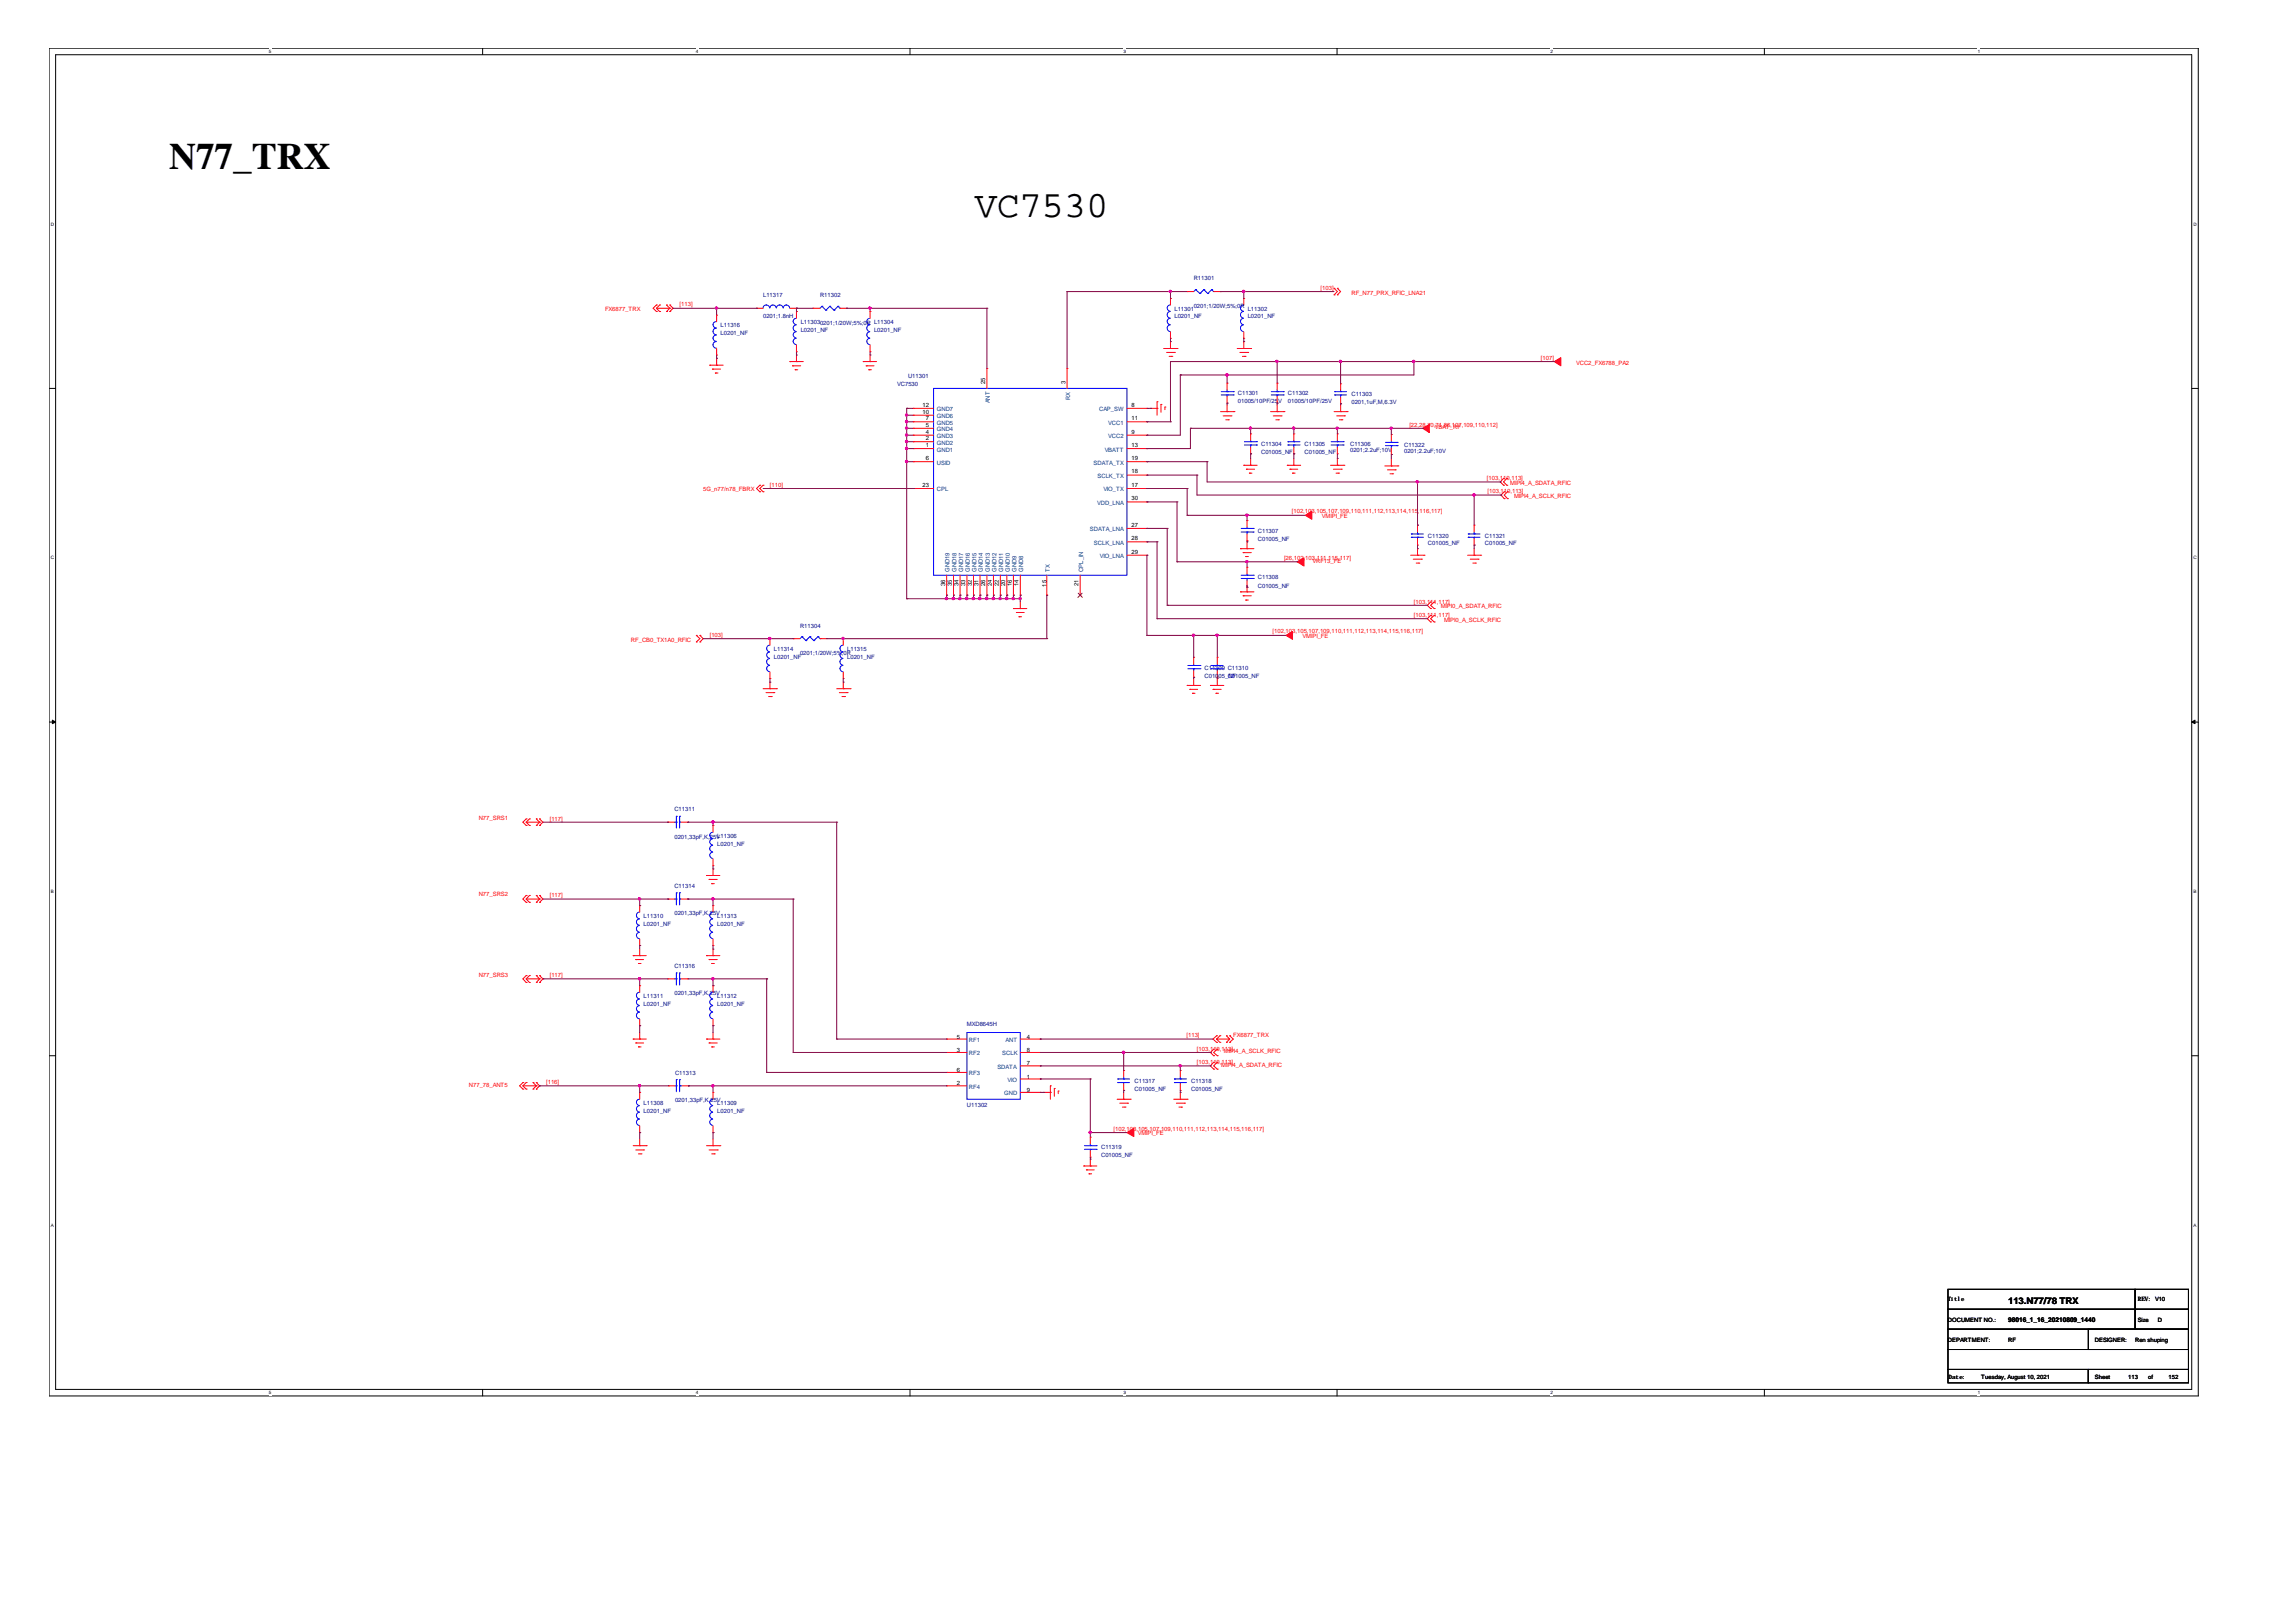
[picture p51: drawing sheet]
<svg xmlns="http://www.w3.org/2000/svg" width="297mm" height="210mm" viewBox="0 0 297 210" stroke-linecap="round" stroke-linejoin="round" font-family="sans-serif">
<defs><g id="words">
<g font-size="4.8">
<text x="21.9" y="21.9">N77_TRX</text>
<text x="126.1" y="28.1">VC7530</text>
</g>
<text font-size="1.2" x="259.8" y="168.8">113.N77/78 TRX</text>
<g font-size=".8" fill="#f00">
<text x="78.3" y="40.3">FX6877_TRX</text>
<text x="87.9" y="39.6">[113]</text>
<text x="170.9" y="37.5">[103]</text>
<text x="174.8" y="38.1">RF_N77_PRX_RFIC_LNA21</text>
<text x="199.3" y="46.6">[107]</text>
<text x="203.9" y="47.2">VCC2_FX6788_PA2</text>
<text x="182.3" y="55.2">[22,28,70,71,86,107,109,110,112]</text>
<text x="185.6" y="55.6">VBAT_RF</text>
<text x="91" y="63.6">5G_n77/n78_FBRX</text>
<text x="99.6" y="63">[110]</text>
<text x="192.4" y="62.1">[103,110,113]</text>
<text x="192.4" y="63.9">[103,110,113]</text>
<text x="195.4" y="62.7">MIPI4_A_SDATA_RFIC</text>
<text x="195.9" y="64.4">MIPI4_A_SCLK_RFIC</text>
<text x="167.1" y="66.4">[102,103,105,107,109,110,111,112,113,114,115,116,117]</text>
<text x="171" y="67">VMIPI_FE</text>
<text x="166.1" y="72.5">[26,102,103,111,115,117]</text>
<text x="169.8" y="72.8">VRF13_FE</text>
<text x="81.6" y="83">RF_CB0_TX1A0_RFIC</text>
<text x="91.8" y="82.4">[103]</text>
<text x="164.6" y="82">[102,103,105,107,109,110,111,112,113,114,115,116,117]</text>
<text x="168.5" y="82.6">VMIPI_FE</text>
<text x="182.9" y="78.1">[103,111,117]</text>
<text x="182.9" y="79.8">[103,111,117]</text>
<text x="186.4" y="78.7">MIPI0_A_SDATA_RFIC</text>
<text x="186.8" y="80.4">MIPI0_A_SCLK_RFIC</text>
<text x="61.9" y="106.1">N77_SRS1</text>
<text x="71.1" y="106.2">[117]</text>
<text x="61.9" y="116">N77_SRS2</text>
<text x="71.1" y="116.1">[117]</text>
<text x="61.9" y="126.4">N77_SRS3</text>
<text x="71.1" y="126.5">[117]</text>
<text x="153.5" y="134.3">[113]</text>
<text x="154.9" y="135.9">[103,110,113]</text>
<text x="154.9" y="137.7">[103,110,113]</text>
<text x="158.3" y="136.3">MIPI4_A_SCLK_RFIC</text>
<text x="159.6" y="134.2">FX6877_TRX</text>
<text x="60.7" y="140.7">N77_78_ANT5</text>
<text x="70.7" y="140.3">[116]</text>
<text x="158" y="138">MIPI4_A_SDATA_RFIC</text>
<text x="144.1" y="146.3">[102,103,105,107,109,110,111,112,113,114,115,116,117]</text>
<text x="147.2" y="146.8">VMIPI_FE</text>
</g>
<g font-size=".8" fill="#000080">
<text x="98.7" y="38.5">L11317</text>
<text x="98.7" y="41.1">0201;1.8nH</text>
<text x="103.6" y="41.9">L113030201;1/20W;5%;0R L11304</text>
<text x="106.1" y="38.5">R11302</text>
<text x="151.9" y="40.2">L11301</text>
<text x="151.9" y="41.2">L0201_NF</text>
<text x="154.4" y="36.3">R11301</text>
<text x="154.4" y="39.8">0201;1/20W;5%;0R</text>
<text x="161.4" y="40.2">L11302</text>
<text x="161.4" y="41.2">L0201_NF</text>
<text x="93.2" y="42.3">L11316</text>
<text x="93.2" y="43.4">L0201_NF</text>
<text x="103.6" y="42.9">L0201_NF</text>
<text x="113.1" y="42.9">L0201_NF</text>
<text x="116.1" y="50">VC7530</text>
<text x="117.5" y="48.9">U11301</text>
<text x="160.1" y="51.2">C11301</text>
<text x="160.1" y="52.2">01005/10PF/25V</text>
<text x="166.6" y="51.2">C11302</text>
<text x="166.6" y="52.2">01005/10PF/25V</text>
<text x="174.8" y="51.2">C11303</text>
<text x="174.8" y="52.3">0201,1uF,M,6.3V</text>
<text x="163.2" y="57.7">C11304</text>
<text x="163.2" y="58.8">C01005_NF</text>
<text x="168.8" y="57.7">C11305</text>
<text x="168.8" y="58.8">C01005_NF</text>
<text x="174.7" y="57.7">C11306</text>
<text x="174.7" y="58.5">0201;2.2uF;10V</text>
<text x="181.7" y="57.8">C11322</text>
<text x="181.7" y="58.6">0201;2.2uF;10V</text>
<text x="162.7" y="68.9">C11307</text>
<text x="162.7" y="70">C01005_NF</text>
<text x="184.7" y="69.6">C11320</text>
<text x="184.7" y="70.6">C01005_NF</text>
<text x="192.1" y="69.6">C11321</text>
<text x="192.1" y="70.6">C01005_NF</text>
<text x="162.7" y="75">C11308</text>
<text x="162.7" y="76">C01005_NF</text>
<text x="103.5" y="81.2">R11304</text>
<text x="100.1" y="84.2">L11314</text>
<text x="100.1" y="85.3">L0201_NF</text>
<text x="103.5" y="84.8">0201;1/20W;5%;0R</text>
<text x="109.6" y="84.2">L11315</text>
<text x="109.6" y="85.3">L0201_NF</text>
<text x="155.8" y="86.7">C11309 C11310</text>
<text x="155.8" y="87.7">C01005_NF</text>
<text x="158.8" y="87.7">C01005_NF</text>
<text x="87.2" y="105">C11311</text>
<text x="87.2" y="108.5">0201,33pF,K,25V</text>
<text x="92.8" y="108.4">L11306</text>
<text x="92.8" y="109.4">L0201_NF</text>
<text x="83.3" y="118.8">L11310</text>
<text x="83.3" y="119.8">L0201_NF</text>
<text x="87.2" y="114.9">C11314</text>
<text x="87.2" y="118.4">0201,33pF,K,25V</text>
<text x="92.8" y="118.8">L11313</text>
<text x="92.8" y="119.8">L0201_NF</text>
<text x="87.2" y="125.2">C11316</text>
<text x="83.3" y="129.1">L11311</text>
<text x="83.3" y="130.2">L0201_NF</text>
<text x="87.2" y="128.8">0201,33pF,K,25V</text>
<text x="92.8" y="129.1">L11312</text>
<text x="92.8" y="130.2">L0201_NF</text>
<text x="125.1" y="132.8">MXD8645H</text>
<text x="83.3" y="143">L11308</text>
<text x="83.3" y="144">L0201_NF</text>
<text x="87.3" y="139.1">C11313</text>
<text x="87.3" y="142.6">0201,33pF,K,25V</text>
<text x="92.8" y="143">L11309</text>
<text x="92.8" y="144">L0201_NF</text>
<text x="125.1" y="143.2">U11302</text>
<text x="146.8" y="140.1">C11317</text>
<text x="146.8" y="141.2">C01005_NF</text>
<text x="154.1" y="140.1">C11318</text>
<text x="154.1" y="141.2">C01005_NF</text>
<text x="142.5" y="148.7">C11319</text>
<text x="142.5" y="149.8">C01005_NF</text>
</g>
<g font-size=".8">
<text x="119.3" y="53.5">10</text>
<text x="119.3" y="52.6">12</text>
<text x="127.5" y="49.7" transform="rotate(-90 127.5 49.7)">25</text>
<text x="137.8" y="49.7" transform="rotate(-90 137.8 49.7)">3</text>
<text x="146.4" y="52.6">8</text>
<text x="119.8" y="57.8">1</text>
<text x="119.8" y="57">2</text>
<text x="119.8" y="56.1">4</text>
<text x="119.8" y="55.2">5</text>
<text x="119.8" y="59.5">6</text>
<text x="119.8" y="54.4">7</text>
<text x="146.4" y="56.1">9</text>
<text x="146.4" y="54.4">11</text>
<text x="146.4" y="57.8">13</text>
<text x="146.4" y="59.5">19</text>
<text x="119.3" y="63">23</text>
<text x="146.4" y="64.7">30</text>
<text x="146.4" y="61.3">18</text>
<text x="146.4" y="63">17</text>
<text x="146.4" y="68.2">27</text>
<text x="146.4" y="69.9">28</text>
<text x="146.4" y="71.6">29</text>
<text x="122.3" y="75.9" transform="rotate(-90 122.3 75.9)">36</text>
<text x="123.1" y="75.9" transform="rotate(-90 123.1 75.9)">35</text>
<text x="124" y="75.9" transform="rotate(-90 124 75.9)">34</text>
<text x="124.9" y="75.9" transform="rotate(-90 124.9 75.9)">33</text>
<text x="125.7" y="75.9" transform="rotate(-90 125.7 75.9)">32</text>
<text x="126.6" y="75.9" transform="rotate(-90 126.6 75.9)">31</text>
<text x="127.5" y="75.9" transform="rotate(-90 127.5 75.9)">26</text>
<text x="128.3" y="75.9" transform="rotate(-90 128.3 75.9)">24</text>
<text x="129.2" y="75.9" transform="rotate(-90 129.2 75.9)">22</text>
<text x="130" y="75.9" transform="rotate(-90 130 75.9)">20</text>
<text x="130.9" y="75.9" transform="rotate(-90 130.9 75.9)">16</text>
<text x="131.8" y="75.9" transform="rotate(-90 131.8 75.9)">14</text>
<text x="135.4" y="75.9" transform="rotate(-90 135.4 75.9)">15</text>
<text x="139.5" y="75.9" transform="rotate(-90 139.5 75.9)">21</text>
<text x="123.8" y="136.1">3</text>
<text x="123.8" y="134.4">5</text>
<text x="132.8" y="134.4">4</text>
<text x="132.8" y="137.9">7</text>
<text x="132.8" y="136.1">8</text>
<text x="123.8" y="138.7">6</text>
<text x="123.8" y="140.4">2</text>
<text x="132.8" y="139.6">1</text>
<text x="132.8" y="141.3">9</text>
<text x="252" y="168.4">Title</text>
<text x="252" y="171">DOCUMENT NO.:</text>
<text x="252" y="173.6">DEPARTMENT:</text>
<text x="259.8" y="173.6">RF</text>
<text x="259.8" y="171.1">98016_1_16_20210809_1440</text>
<text x="271" y="173.6">DESIGNER:</text>
<text x="276.2" y="173.6">Ren shuping</text>
<text x="276.6" y="171">Size</text>
<text x="276.6" y="168.4">REV: V10</text>
<text x="279.1" y="171">D</text>
<text x="252.1" y="178.4">Date:</text>
<text x="256.3" y="178.4">Tuesday, August 10, 2021</text>
<text x="271" y="178.4">Sheet</text>
<text x="275.3" y="178.4">113</text>
<text x="277.9" y="178.4">of</text>
<text x="280.5" y="178.4">152</text>
</g>
<g font-size=".8" fill="#004080">
<text x="121.2" y="53.2">GND7</text>
<text x="128.1" y="52.2" transform="rotate(-90 128.1 52.2)">ANT</text>
<text x="138.4" y="51.7" transform="rotate(-90 138.4 51.7)">RX</text>
<text x="142.2" y="53.2">CAP_SW</text>
<text x="121.2" y="58.4">GND1</text>
<text x="121.2" y="57.5">GND2</text>
<text x="121.2" y="56.7">GND3</text>
<text x="121.2" y="55.8">GND4</text>
<text x="121.2" y="55">GND5</text>
<text x="121.2" y="54.1">GND6</text>
<text x="142.9" y="58.4">VBATT</text>
<text x="143.4" y="56.7">VCC2</text>
<text x="143.4" y="55">VCC1</text>
<text x="121.2" y="60.1">USID</text>
<text x="121.2" y="63.6">CPL</text>
<text x="141.5" y="60.1">SDATA_TX</text>
<text x="141.9" y="65.3">VDD_LNA</text>
<text x="142" y="61.9">SCLK_TX</text>
<text x="142.7" y="63.6">VIO_TX</text>
<text x="141" y="68.8">SDATA_LNA</text>
<text x="141.5" y="70.5">SCLK_LNA</text>
<text x="122.9" y="74" transform="rotate(-90 122.9 74)">GND19</text>
<text x="123.7" y="74" transform="rotate(-90 123.7 74)">GND18</text>
<text x="124.6" y="74" transform="rotate(-90 124.6 74)">GND17</text>
<text x="125.5" y="74" transform="rotate(-90 125.5 74)">GND16</text>
<text x="126.3" y="74" transform="rotate(-90 126.3 74)">GND15</text>
<text x="127.2" y="74" transform="rotate(-90 127.2 74)">GND14</text>
<text x="128.1" y="74" transform="rotate(-90 128.1 74)">GND13</text>
<text x="128.9" y="74" transform="rotate(-90 128.9 74)">GND12</text>
<text x="129.8" y="74" transform="rotate(-90 129.8 74)">GND11</text>
<text x="130.6" y="74" transform="rotate(-90 130.6 74)">GND10</text>
<text x="131.5" y="74" transform="rotate(-90 131.5 74)">GND9</text>
<text x="132.4" y="74" transform="rotate(-90 132.4 74)">GND8</text>
<text x="135.8" y="74" transform="rotate(-90 135.8 74)">TX</text>
<text x="140.1" y="74" transform="rotate(-90 140.1 74)">CPL_IN</text>
<text x="142.3" y="72.2">VIO_LNA</text>
<text x="125.3" y="136.6">RF2</text>
<text x="125.3" y="134.8">RF1</text>
<text x="129.7" y="136.6">SCLK</text>
<text x="130.1" y="134.8">ANT</text>
<text x="125.3" y="139.2">RF3</text>
<text x="125.3" y="140.9">RF4</text>
<text x="129" y="138.3">SDATA</text>
<text x="129.9" y="141.7">GND</text>
<text x="130.3" y="140">VIO</text>
</g>
<g font-size=".6">
<text x="34.8" y="6.9">5</text>
<text x="90" y="6.9">4</text>
<text x="145.3" y="6.9">3</text>
<text x="200.6" y="6.9">2</text>
<text x="255.9" y="6.9">1</text>
<text x="6.6" y="29.2">D</text>
<text x="283.8" y="29.2">D</text>
<text x="6.6" y="72.4">C</text>
<text x="283.8" y="72.4">C</text>
<text x="6.6" y="115.6">B</text>
<text x="283.8" y="115.6">B</text>
<text x="6.6" y="158.8">A</text>
<text x="283.8" y="158.8">A</text>
<text x="34.8" y="180.4">5</text>
<text x="90" y="180.4">4</text>
<text x="145.3" y="180.4">3</text>
<text x="200.6" y="180.4">2</text>
<text x="255.9" y="180.4">1</text>
</g>
</g></defs>
<path d="M6.3 6.2h278.1v174.5h-278.1zM7.2 7.1h276.3v172.7h-276.3z" fill="none" stroke="#000" stroke-width=".13"/>
<g fill="#fff">
<path d="M34.8 6.3h.3v.7h-.3z"/>
<path d="M34.8 179.9h.3v.7h-.3z"/>
</g>
<path d="M62.4 6.2v.9M62.4 179.8v.9" fill="none" stroke="#000" stroke-width=".13"/>
<g fill="#fff">
<path d="M90 6.3h.3v.7h-.3z"/>
<path d="M90 179.9h.3v.7h-.3z"/>
</g>
<path d="M117.7 6.2v.9M117.7 179.8v.9" fill="none" stroke="#000" stroke-width=".13"/>
<g fill="#fff">
<path d="M145.3 6.3h.3v.7h-.3z"/>
<path d="M145.3 179.9h.3v.7h-.3z"/>
</g>
<path d="M173 6.2v.9M173 179.8v.9" fill="none" stroke="#000" stroke-width=".13"/>
<g fill="#fff">
<path d="M200.6 6.3h.3v.7h-.3z"/>
<path d="M200.6 179.9h.3v.7h-.3z"/>
</g>
<path d="M228.3 6.2v.9M228.3 179.8v.9" fill="none" stroke="#000" stroke-width=".13"/>
<g fill="#fff">
<path d="M255.9 6.3h.3v.7h-.3z"/>
<path d="M255.9 179.9h.3v.7h-.3z"/>
<path d="M6.6 28.7h.3v.7h-.3z"/>
<path d="M283.8 28.7h.3v.7h-.3z"/>
<path d="M6.6 71.9h.3v.6h-.3z"/>
<path d="M283.8 71.9h.3v.6h-.3z"/>
</g>
<path d="M6.3 50.3h.9M283.5 50.3h.9" fill="none" stroke="#000" stroke-width=".13"/>
<g fill="#fff">
<path d="M6.6 115h.3v.7h-.3z"/>
<path d="M283.8 115h.3v.7h-.3z"/>
</g>
<path d="M6.3 93.4h.9M283.5 93.4h.9" fill="none" stroke="#000" stroke-width=".13"/>
<g fill="#000" stroke="#000" stroke-width=".13">
<path d="M6.8 93.2l.4 .2-.4 .3z" fill-rule="evenodd"/>
<path d="M283.5 93.4l.5-.2v.5z" fill-rule="evenodd"/>
</g>
<g fill="#fff">
<path d="M6.6 158.2h.3v.7h-.3z"/>
<path d="M283.8 158.2h.3v.7h-.3z"/>
</g>
<path d="M6.3 136.6h.9M283.5 136.6h.9M252 166.8h24.2v2.6h-24.2zM252 169.4h24.2v2.6h-24.2zM252 177.2h18.2v1.8h-18.2zM252 174.6h31.1v2.6h-31.1zM252 172h31.1v2.6h-31.1zM270.2 177.2h12.9v1.8h-12.9zM270.2 172h12.9v2.6h-12.9zM276.2 166.8h6.9v2.6h-6.9zM276.2 169.4h6.9v2.6h-6.9z" fill="none" stroke="#000" stroke-width=".13"/>
<g fill="none" stroke="#f00" stroke-width=".13">
<path d="M84.9 39.5h.1M84.9 39.5l-.4 .4 .4 .4M84.9 39.9l.4 .4M84.9 39.9h1.8M85.3 39.5h.1M85.3 39.5l-.4 .4M86.2 39.5h.1M86.2 39.5l.5 .4M86.7 39.5h.1M86.7 39.9h.1M86.7 39.5l.4 .4-.4 .4M86.7 39.9l-.5 .4"/>
<path d="M97.9 39.9h.1M97.9 39.9h.8M102.2 39.9h.8M103 39.9h.1M105.2 39.9h.1M105.2 39.9h.9M108.7 39.9h.8M109.5 39.9h.1M151.4 38.6h.1M151.4 38.6v.9M153.6 37.7h.1M153.6 37.7h.8"/>
<path d="M157 37.7h.9M157.9 37.7h.1M160.9 38.6h.1M160.9 38.6v.9M172.6 37.3h.1M172.6 38.2h.1M172.6 37.3l.4 .4-.4 .5M173 37.3h.1M173 38.2h.1M173 37.3l.4 .4-.4 .5M84.9 40.3h.1M85.3 40.3h.1"/>
<path d="M86.2 40.3h.1M86.7 40.3h.1M91.8 47.3h.1M91.8 47.3h1.8M92.2 47.8h.1M92.2 47.8h1M92.5 48.3h.1M92.5 48.3h.4M92.7 47.3h.1M92.7 40.8h.1M92.7 45.9h.1M92.7 40.8v.8"/>
<path d="M92.7 45.1v.8M92.7 46.4v.9M102.2 46.8h.1M102.2 46.8h1.7M102.5 47.3h.1M102.5 47.3h1.1M102.9 47.9h.1M102.9 47.9h.3M103 46.8h.1M103 40.3h.1M103 45.5h.1M103 40.3v.9"/>
<path d="M103 44.6v.9M103 45.9v.9M111.7 46.8h.1M111.7 46.8h1.7M112.1 47.3h.1M112.1 47.3h1M112.4 47.9h.1M112.4 47.9h.3M112.6 46.8h.1M112.6 40.3h.1M112.6 45.5h.1M112.6 40.3v.9"/>
<path d="M112.6 44.6v.9M112.6 45.9v.9M118.2 58.1h.1M118.2 57.2h.1M118.2 56.3h.1M118.2 55.4h.1M118.2 59.7h.1M118.2 54.6h.1M118.2 53.7h.1M118.2 52.8h.1M118.2 52.8h2.6M118.2 58.1h2.6"/>
<path d="M118.2 57.2h2.6M118.2 56.3h2.6M118.2 55.4h2.6M118.2 59.7h2.6M118.2 54.6h2.6M118.2 53.7h2.6M127.7 47.7h.1M127.7 47.7v2.6M138 47.7h.1M138 47.7v2.6M145.8 52.8h2.6M145.8 58.1h2.6"/>
<path d="M145.8 56.3h2.6M145.8 59.7h2.6M145.8 54.6h2.6M148.4 52.8h.1M148.4 56.3h.1M148.4 54.6h.1M148.4 58.1h.1M148.4 59.7h.1M148.8 52.8h.9M149.7 52.8h.1M149.7 52h.1M149.7 52v1.7"/>
<path d="M150.2 52.3h.1M150.2 52.3v1.1M150.5 45.1h1.8M150.7 52.7h.1M150.7 52.7v.3M150.9 45.6h1M151.3 46.1h.3M151.4 45.1h.1M151.4 43.8h.1M151.4 42.9v.9M151.4 44.2v.9M151.6 46.1h.1"/>
<path d="M151.9 45.6h.1M152.3 45.1h.1M157.9 53.3h1.7M158.2 53.8h1.1M158.6 54.3h.3M158.7 53.3h.1M158.7 52.2h.1M158.7 49.6h.1M158.7 49.6v.8M158.7 51.3v.9M158.7 52.4v.9M158.9 54.3h.1"/>
<path d="M159.3 53.8h.1M159.6 53.3h.1M160.1 45.1h1.7M160.4 45.6h1M160.7 46.1h.4M160.9 45.1h.1M160.9 43.8h.1M160.9 42.9v.9M160.9 44.2v.9M161.1 46.1h.1M161.4 45.6h.1M161.8 45.1h.1"/>
<path d="M161.8 56.1h.1M161.8 58.7h.1M161.8 56.1v.9M161.8 57.9v.8M161.8 59.3v.9M164.4 53.3h1.7M164.7 53.8h1M165.1 54.3h.3M165.2 53.3h.1M165.2 52.2h.1M165.2 49.6h.1M165.2 49.6v.8"/>
<path d="M165.2 51.3v.9M165.2 52.4v.9M165.4 54.3h.1M165.7 53.8h.1M166.1 53.3h.1M167.4 56.1h.1M167.4 58.7h.1M167.4 56.1v.9M167.4 57.9v.8M167.4 59.3v.9M172.6 53.3h1.7M172.9 53.8h1"/>
<path d="M173 56.1h.1M173 58.7h.1M173 56.1v.9M173 57.9v.8M173 59.3v.9M173.3 54.3h.3M173.4 53.3h.1M173.4 49.7h.1M173.4 52.3h.1M173.4 49.7v.8M173.4 51.4v.9M173.4 52.4v.9"/>
<path d="M173.6 54.3h.1M173.9 53.8h.1M174.3 53.3h.1M180 56.2h.1M180 58.8h.1M180 56.2v.9M180 58v.8M180 59.4v.9M98.3 62.8h.1M98.3 63.6h.1M98.3 62.8l-.4 .4 .4 .4M98.7 62.8h.1"/>
<path d="M98.7 63.6h.1M98.7 62.8l-.4 .4 .4 .4M118.2 63.2h.1M118.2 63.2h2.6M122.5 77h.1M122.5 74.4v2.6M123.4 77h.1M123.4 74.4v2.6M124.2 77h.1M124.2 74.4v2.6M125.1 77h.1M125.1 74.4v2.6"/>
<path d="M125.9 77h.1M125.9 74.4v2.6M126.8 77h.1M126.8 74.4v2.6M127.7 77h.1M127.7 74.4v2.6M128.5 77h.1M128.5 74.4v2.6M129.4 77h.1M129.4 74.4v2.6M130.3 77h.1M130.3 74.4v2.6"/>
<path d="M131.1 78.8h.1M131.1 77h.1M131.1 78.8h1.7M131.1 74.4v2.6M131.5 79.3h.1M131.5 79.3h1M131.8 79.8h.1M131.8 79.8h.4M132 78.8h.1M132 77h.1M132 74.4v2.6M132 77.9v.9"/>
<path d="M135.4 77h.1M135.4 74.4v2.6M139.7 77h.1M139.7 74.4v2.6M145.8 71.9h2.6M145.8 63.2h2.6M145.8 61.5h2.6M145.8 68.4h2.6M145.8 70.1h2.6M145.8 65h2.6M148.4 61.5h.1M148.4 63.2h.1"/>
<path d="M148.4 68.4h.1M148.4 70.1h.1M148.4 71.9h.1M148.4 65h.1M160.5 71h.1M160.5 76.6h.1M160.5 71h1.7M160.5 76.6h1.7M160.8 71.5h.1M160.8 77.1h.1M160.8 71.5h1.1M160.8 77.1h1.1"/>
<path d="M160.9 60.2h.1M160.9 60.2h1.7M161.2 72h.1M161.2 77.7h.1M161.2 72h.3M161.2 77.7h.3M161.2 60.7h.1M161.2 60.7h1.1M161.3 71h.1M161.3 76.6h.1M161.3 73.4h.1M161.3 76h.1"/>
<path d="M161.3 67.4h.1M161.3 69.9h.1M161.3 67.4v.8M161.3 69.1v.8M161.3 70.1v.9M161.3 73.4v.9M161.3 75.2v1.4M161.6 61.2h.1M161.6 61.2h.4M161.8 60.2h.1M166.5 60.2h.1M166.5 60.2h1.8"/>
<path d="M166.9 60.7h.1M166.9 60.7h1M167.2 61.2h.1M167.2 61.2h.4M167.4 60.2h.1M172.1 60.2h1.8M172.5 60.7h1M172.8 61.2h.4M173 60.2h.1M173.2 61.2h.1M173.5 60.7h.1M173.9 60.2h.1"/>
<path d="M179.2 60.3h1.6M179.5 60.8h1M179.8 61.3h.4M180 60.3h.1M180.2 61.3h.1M180.5 60.8h.1M180.8 60.3h.1M182.5 71.9h1.7M182.8 72.4h1.1M183.2 72.9h.4M183.4 71.9h.1M183.4 70.5h.1"/>
<path d="M183.4 68h.1M183.4 68v.8M183.4 69.7v.8M183.4 71v.9M183.6 72.9h.1M183.9 72.4h.1M184.2 71.9h.1M185.1 78.8h.1M185.1 77.9h.1M185.1 79.6h.1M185.1 77.9l-.4 .4 .4 .5M185.1 79.6l-.4 .5 .4 .4"/>
<path d="M185.5 77.9h.1M185.5 78.8h.1M185.5 79.6h.1M185.5 77.9l-.4 .4 .4 .5M185.5 79.6l-.4 .5 .4 .4M189.9 71.9h1.7M190.2 72.4h1M190.5 72.9h.4M190.7 71.9h.1M190.7 70.5h.1M190.7 68h.1M190.7 68v.8"/>
<path d="M190.7 69.7v.8M190.7 71v.9M190.9 72.9h.1M191.2 72.4h.1M191.6 71.9h.1M194.5 62.8h.1M194.5 61.9h.1M194.5 61.9l-.4 .5 .4 .4M194.6 64.5h.1M194.6 63.6h.1M194.6 63.6l-.4 .5 .4 .4M194.9 61.9h.1"/>
<path d="M194.9 62.8h.1M194.9 61.9l-.4 .5 .4 .4M195 63.6h.1M195 64.5h.1M195 63.6l-.4 .5 .4 .4M90.1 82.2h.1M90.1 83.1h.1M90.1 82.2l.5 .4-.5 .5M90.6 83.1h.1M90.6 82.2h.1M90.6 82.2l.4 .4-.4 .5M98.7 89.1h1.8"/>
<path d="M99.1 89.6h1M99.4 90.1h.4M99.6 89.1h.1M99.6 82.6h.1M99.6 87.8h.1M99.6 82.6v.9M99.6 87v.8M99.6 88.3v.8M99.8 90.1h.1M100.1 89.6h.1M100.5 89.1h.1M102.6 82.6h.1"/>
<path d="M102.6 82.6h.9M106.1 82.6h.8M106.9 82.6h.1M108.2 89.1h1.8M108.6 89.6h1M108.9 90.1h.4M109.1 89.1h.1M109.1 82.6h.1M109.1 87.8h.1M109.1 82.6v.9M109.1 87v.8M109.1 88.3v.8"/>
<path d="M109.3 90.1h.1M109.6 89.6h.1M110 89.1h.1M153.6 88.7h.1M153.6 88.7h1.7M153.9 89.2h.1M153.9 89.2h1M154.3 89.7h.1M154.3 89.7h.3M154.4 88.7h.1M154.4 85.1h.1M154.4 87.6h.1"/>
<path d="M154.4 85.1v.9M154.4 86.8v.8M154.4 87.8v.9M156.6 88.7h.1M156.6 88.7h1.7M156.9 89.2h.1M156.9 89.2h1.1M157.3 89.7h.1M157.3 89.7h.3M157.5 88.7h.1M157.5 85.1h.1M157.5 87.6h.1"/>
<path d="M157.5 85.1v.9M157.5 86.8v.8M157.5 87.8v.9M185.1 80.5h.1M185.5 80.5h.1M68.1 106h.1M68.1 106.8h.1M68.1 115.9h.1M68.1 116.8h.1M68.1 106l-.5 .4 .5 .4M68.1 106.4l.4 .4M68.1 106.4h1.7"/>
<path d="M68.1 115.9l-.5 .4 .5 .5M68.1 116.3l.4 .5M68.1 116.3h1.7M68.5 106.8h.1M68.5 106h.1M68.5 116.8h.1M68.5 115.9h.1M68.5 106l-.4 .4M68.5 115.9l-.4 .4M69.4 106h.1M69.4 106.8h.1M69.4 115.9h.1"/>
<path d="M69.4 116.8h.1M69.4 106l.4 .4M69.4 115.9l.4 .4M69.8 106.8h.1M69.8 106h.1M69.8 106.4h.1M69.8 116.8h.1M69.8 115.9h.1M69.8 116.3h.1M69.8 106l.4 .4-.4 .4M69.8 106.4l-.4 .4M69.8 115.9l.4 .4-.4 .5"/>
<path d="M69.8 116.3l-.4 .5M82.8 117.2h.1M82.8 117.2v.8M86.4 106.4h.1M86.4 116.3h.1M86.4 106.4h.8M86.4 116.3h.8M88.1 106.4h.9M88.1 116.3h.9M89 106.4h.1M89 116.3h.1M91.4 113.3h.1"/>
<path d="M91.4 113.3h1.7M91.7 113.8h.1M91.7 113.8h1.1M92.1 114.4h.1M92.1 114.4h.3M92.2 113.3h.1M92.2 117.2h.1M92.2 106.8h.1M92.2 112h.1M92.2 106.8v.9M92.2 111.1v.9M92.2 112.5v.8"/>
<path d="M92.2 117.2v.8M68.1 126.3h.1M68.1 127.1h.1M68.1 126.3l-.5 .4 .5 .4M68.1 126.7l.4 .4M68.1 126.7h1.7M68.5 127.1h.1M68.5 126.3h.1M68.5 126.3l-.4 .4M69.4 126.3h.1M69.4 127.1h.1M69.4 126.3l.4 .4"/>
<path d="M69.8 127.1h.1M69.8 126.3h.1M69.8 126.7h.1M69.8 126.3l.4 .4-.4 .4M69.8 126.7l-.4 .4M81.9 123.7h.1M81.9 134.5h.1M81.9 123.7h1.7M81.9 134.5h1.7M82.3 124.2h.1M82.3 135h.1M82.3 124.2h1"/>
<path d="M82.3 135h1M82.6 124.7h.1M82.6 135.5h.1M82.6 124.7h.3M82.6 135.5h.3M82.8 123.7h.1M82.8 134.5h.1M82.8 127.6h.1M82.8 132.7h.1M82.8 122.4h.1M82.8 121.5v.9M82.8 122.8v.9"/>
<path d="M82.8 127.6v.8M82.8 131.9v.8M82.8 133.6v.9M86.4 126.7h.1M86.4 126.7h.8M88.1 126.7h.9M89 126.7h.1M91.4 134.5h.1M91.4 123.7h.1M91.4 123.7h1.7M91.4 134.5h1.7M91.7 135h.1"/>
<path d="M91.7 124.2h.1M91.7 124.2h1.1M91.7 135h1.1M92.1 135.5h.1M92.1 124.7h.1M92.1 124.7h.3M92.1 135.5h.3M92.2 134.5h.1M92.2 123.7h.1M92.2 122.4h.1M92.2 127.6h.1M92.2 132.7h.1"/>
<path d="M92.2 121.5v.9M92.2 122.8v.9M92.2 127.6v.8M92.2 131.9v.8M92.2 133.6v.9M122.5 136.2h.1M122.5 134.5h.1M122.5 138.8h.1M122.5 134.5h2.6M122.5 136.2h2.6M122.5 138.8h2.6M132 134.5h2.6"/>
<path d="M132 139.6h2.6M132 136.2h2.6M132 137.9h2.6M134.6 139.6h.1M134.6 134.5h.1M134.6 137.9h.1M134.6 136.2h.1M145.4 138.5h.1M145.4 138.5v.9M152.7 138.5h.1M152.7 138.5v.9M157 135.8h.1"/>
<path d="M157 136.6h.1M157 137.5h.1M157 138.4h.1M157 135.8l-.4 .4 .4 .4M157 137.5l-.4 .4 .4 .5M157.4 134.9h.1M157.4 134h.1M157.4 134.5h.1M157.4 134.5h1.7M157.4 134l-.5 .5 .5 .4M157.4 134.5l.4 .4M157.5 136.6h.1"/>
<path d="M157.5 135.8h.1M157.5 138.4h.1M157.5 137.5h.1M157.5 135.8l-.5 .4 .5 .4M157.5 137.5l-.5 .4 .5 .5M157.8 134h.1M157.8 134.9h.1M157.8 134l-.4 .5M158.7 134.9h.1M158.7 134h.1M158.7 134l.4 .5M159.1 134h.1"/>
<path d="M159.1 134.9h.1M159.1 134l.5 .5-.5 .4M159.1 134.5l-.4 .4M67.6 140.1h.1M67.6 140.9h.1M67.6 140.1l-.4 .4 .4 .4M67.6 140.5l.5 .4M67.6 140.5h1.8M68.1 140.9h.1M68.1 140.1h.1M68.1 140.1l-.5 .4M69 140.1h.1"/>
<path d="M69 140.9h.1M69 140.1l.4 .4M69.4 140.9h.1M69.4 140.1h.1M69.4 140.5h.1M69.4 140.1l.4 .4-.4 .4M69.4 140.5l-.4 .4M81.9 148.3h1.7M82.3 148.8h1M82.6 149.3h.3M82.8 148.3h.1M82.8 146.6h.1"/>
<path d="M82.8 141.4h.1M82.8 141.4v.9M82.8 145.7v.9M82.8 147.4v.9M82.9 149.3h.1M83.3 148.8h.1M83.6 148.3h.1M86.5 140.5h.1M86.5 140.5h.8M88.2 140.5h.9M89.1 140.5h.1M91.4 148.3h1.7"/>
<path d="M91.7 148.8h1.1M92.1 149.3h.3M92.2 148.3h.1M92.2 146.6h.1M92.2 141.4h.1M92.2 141.4v.9M92.2 145.7v.9M92.2 147.4v.9M92.4 149.3h.1M92.8 148.8h.1M93.1 148.3h.1M122.5 140.5h.1"/>
<path d="M122.5 140.5h2.6M132 141.4h2.6M134.6 141.4h.1M135 141.4h.9M135.9 141.4h.1M135.9 140.5h.1M135.9 140.5v1.8M136.4 140.9h.1M136.4 140.9v1M136.9 141.2h.1M136.9 141.2v.3M140.2 150.9h.1"/>
<path d="M140.2 150.9h1.7M140.5 151.4h.1M140.5 151.4h1.1M140.9 151.9h.1M140.9 151.9h.3M141.1 150.9h.1M141.1 149.7h.1M141.1 147.2h.1M141.1 147.2v.8M141.1 148.9v.8M141.1 150v.9M144.5 142.3h1.7"/>
<path d="M144.9 142.8h1M145.2 143.3h.3M145.4 142.3h.1M145.4 141.1h.1M145.4 140.3v.8M145.4 141.4v.9M145.5 143.3h.1M145.9 142.8h.1M146.2 142.3h.1M151.8 142.3h1.8M152.2 142.8h1M152.5 143.3h.4"/>
<path d="M152.7 142.3h.1M152.7 141.1h.1M152.7 140.3v.8M152.7 141.4v.9M152.9 143.3h.1M153.2 142.8h.1M153.6 142.3h.1"/>
</g>
<g fill="#f00" stroke="#f00" stroke-width=".13">
<path d="M184.1 55.4l.8-.5v1.1z" fill-rule="evenodd"/>
<path d="M168.9 66.7l.8-.6v1.1z" fill-rule="evenodd"/>
<path d="M167.8 72.7l.9-.5v1.1z" fill-rule="evenodd"/>
<path d="M166.4 82.2l.8-.5v1z" fill-rule="evenodd"/>
<path d="M145.8 146.6l.9-.6v1.1z" fill-rule="evenodd"/>
<path d="M201.1 46.8l.8-.5v1z" fill-rule="evenodd"/>
</g>
<g fill="none" stroke="#00f" stroke-width=".13">
<path d="M98.7 39.8a.43 .43 0 0 1 .4-.3 .43 .43 0 0 1 .5 .3M99.6 39.8a.4 .4 0 0 1 .4-.3 .4 .4 0 0 1 .4 .3M100.5 39.8a.43 .43 0 0 1 .4-.3 .43 .43 0 0 1 .4 .3M101.3 39.8a.4 .4 0 0 1 .4-.3 .4 .4 0 0 1 .5 .3M106.3 39.6h.1M106.3 39.6l-.2 .3M106.3 39.6l.5 .5M107.4 39.6h.1M107.4 39.6l-.6 .5M107.4 39.6l.5 .5M108.4 39.6h.1M108.4 39.6l-.5 .5"/>
<path d="M108.4 39.6l.3 .3M108.7 39.9h.1M151.4 39.5a.4 .4 0 0 0-.4 .4 .4 .4 0 0 0 .4 .4M154.7 37.5h.1M154.7 37.5l-.3 .2M154.7 37.5l.5 .5M155.2 38h.1M155.7 37.5h.1M155.7 37.5l-.5 .5M155.7 37.5l.6 .5M156.3 38h.1M156.8 37.5h.1"/>
<path d="M156.8 37.5l-.5 .5M156.8 37.5l.2 .2M157 37.7h.1M160.9 39.5a.4 .4 0 0 0-.4 .4 .4 .4 0 0 0 .4 .4M92.7 41.6l-.3 .1a.4 .4 0 0 0-.1 .4 .4 .4 0 0 0 .4 .3M92.7 42.5a.42 .42 0 0 0-.5 .4 .42 .42 0 0 0 .5 .4M92.7 43.4h-.3a.4 .4 0 0 0-.1 .5 .4 .4 0 0 0 .4 .3M92.7 44.2a.42 .42 0 0 0-.5 .4 .42 .42 0 0 0 .5 .5M103 41.2a.4 .4 0 0 0-.4 .4 .4 .4 0 0 0 .4 .4M103 42.1a.43 .43 0 0 0-.4 .4 .43 .43 0 0 0 .4 .4M103 42.9a.4 .4 0 0 0-.4 .4 .4 .4 0 0 0 .4 .4M103 43.8a.4 .4 0 0 0-.4 .4 .4 .4 0 0 0 .4 .4"/>
<path d="M106.8 40.1h.1M107.9 40.1h.1M112.5 41.2a.4 .4 0 0 0-.4 .4 .4 .4 0 0 0 .4 .4M112.5 42.1a.43 .43 0 0 0-.4 .4 .43 .43 0 0 0 .4 .4M112.5 42.9a.4 .4 0 0 0-.4 .4 .4 .4 0 0 0 .4 .4M112.5 43.8a.4 .4 0 0 0-.4 .4 .4 .4 0 0 0 .4 .4M120.8 50.3h25v24.1h-25zM151.4 40.3a.43 .43 0 0 0-.4 .4 .43 .43 0 0 0 .4 .5M151.4 41.2a.4 .4 0 0 0-.4 .4 .4 .4 0 0 0 .4 .4M151.4 42.1a.43 .43 0 0 0-.4 .4 .43 .43 0 0 0 .4 .4M158 50.7h1.6M158 51.1h1.6"/>
<path d="M158.7 51.1h.1M158.7 50.7h.1M158.7 50.4v.3M158.7 51.1v.2M159.6 50.7h.1M159.6 51.1h.1M160.9 40.3a.43 .43 0 0 0-.4 .4 .43 .43 0 0 0 .4 .5M160.9 41.2a.4 .4 0 0 0-.4 .4 .4 .4 0 0 0 .4 .4M160.9 42.1a.43 .43 0 0 0-.4 .4 .43 .43 0 0 0 .4 .4M161 57.6h1.6M161 57.2h1.6M161.8 57.2h.1"/>
<path d="M161.8 57.6h.1M161.8 57v.2M161.8 57.6v.3M162.6 57.6h.1M162.6 57.2h.1M164.5 50.7h1.5M164.5 51.1h1.5M165.2 51.1h.1M165.2 50.7h.1M165.2 50.4v.3M165.2 51.1v.2M166 50.7h.1"/>
<path d="M166 51.1h.1M166.6 57.6h.1M166.6 57.2h.1M166.6 57.6h1.6M166.6 57.2h1.6M167.4 57.2h.1M167.4 57.6h.1M167.4 57v.2M167.4 57.6v.3M172.2 57.6h1.6M172.2 57.2h1.6M172.7 51.1h.1"/>
<path d="M172.7 50.7h.1M172.7 50.7h1.5M172.7 51.1h1.5M173 57.2h.1M173 57.6h.1M173 57v.2M173 57.6v.3M173.4 50.7h.1M173.4 51.1h.1M173.4 50.5v.2M173.4 51.1v.3M173.8 57.6h.1"/>
<path d="M173.8 57.2h.1M179.2 57.7h1.6M179.2 57.2h1.6M180 57.2h.1M180 57.7h.1M180 57.1v.1M180 57.7v.3M180.8 57.7h.1M180.8 57.2h.1M160.6 74.9h1.5M160.6 74.4h1.5M160.6 68.8h1.5"/>
<path d="M160.6 68.4h1.5M161.3 74.4h.1M161.3 74.9h.1M161.3 68.4h.1M161.3 68.8h.1M161.3 68.2v.2M161.3 68.8v.3M161.3 74.3v.1M161.3 74.9v.3M162.1 74.9h.1M162.1 74.4h.1M162.1 68.8h.1"/>
<path d="M162.1 68.4h.1M182.6 69.1h.1M182.6 69.5h.1M182.6 69.1h1.5M182.6 69.5h1.5M183.4 69.5h.1M183.4 69.1h.1M183.4 68.8v.3M183.4 69.5v.2M189.9 69.1h.1M189.9 69.5h.1M189.9 69.1h1.6"/>
<path d="M189.9 69.5h1.6M190.7 69.5h.1M190.7 69.1h.1M190.7 68.8v.3M190.7 69.5v.2M99.6 83.5a.43 .43 0 0 0-.4 .4 .43 .43 0 0 0 .4 .4M99.6 84.4a.4 .4 0 0 0-.4 .4 .4 .4 0 0 0 .4 .4M99.6 85.2a.43 .43 0 0 0-.4 .5 .43 .43 0 0 0 .4 .4M99.6 86.1a.4 .4 0 0 0-.4 .4 .4 .4 0 0 0 .4 .4M103.8 82.4h.1M103.8 82.4l-.3 .2M103.8 82.4l.5 .5"/>
<path d="M104.3 82.9h.1M104.8 82.4h.1M104.8 82.4l-.5 .5M104.8 82.4l.5 .5M105.3 82.9h.1M105.8 82.4h.1M105.8 82.4l-.5 .5M105.8 82.4l.3 .2M106.1 82.6h.1M109.1 83.5a.43 .43 0 0 0-.4 .4 .43 .43 0 0 0 .4 .4M109.1 84.4a.4 .4 0 0 0-.4 .4 .4 .4 0 0 0 .4 .4M109.1 85.2a.43 .43 0 0 0-.4 .5 .43 .43 0 0 0 .4 .4"/>
<path d="M109.1 86.1a.4 .4 0 0 0-.4 .4 .4 .4 0 0 0 .4 .4M153.7 86.5h1.5M153.7 86.1h1.5M154.4 86.1h.1M154.4 86.5h.1M154.4 86v.1M154.4 86.5v.3M155.2 86.5h.1M155.2 86.1h.1M156.7 86.5h.1M156.7 86.1h.1M156.7 86.5h1.5"/>
<path d="M156.7 86.1h1.5M157.5 86.1h.1M157.5 86.5h.1M157.5 86v.1M157.5 86.5v.3M82.7 118a.43 .43 0 0 0-.4 .5 .43 .43 0 0 0 .4 .4M82.7 118.9a.4 .4 0 0 0-.4 .4 .4 .4 0 0 0 .4 .4M82.7 119.8a.43 .43 0 0 0-.4 .4 .43 .43 0 0 0 .4 .4M87.2 106.4h.3M87.2 116.3h.3M87.5 105.6h.1M87.5 106.4h.1"/>
<path d="M87.5 115.5h.1M87.5 116.3h.1M87.5 105.6v1.6M87.5 115.5v1.6M87.9 106.4h.1M87.9 105.6h.1M87.9 116.3h.1M87.9 115.5h.1M87.9 106.4h.2M87.9 105.6v1.6M87.9 115.5v1.6M87.9 116.3h.2"/>
<path d="M92.2 118a.43 .43 0 0 0-.4 .5 .43 .43 0 0 0 .4 .4M92.2 118.9a.4 .4 0 0 0-.4 .4 .4 .4 0 0 0 .4 .4M92.2 119.8a.43 .43 0 0 0-.4 .4 .43 .43 0 0 0 .4 .4M92.2 107.7a.4 .4 0 0 0-.4 .4 .4 .4 0 0 0 .4 .4M92.2 108.6a.4 .4 0 0 0-.4 .4 .4 .4 0 0 0 .4 .4M92.2 109.4a.43 .43 0 0 0-.4 .4 .43 .43 0 0 0 .4 .5M92.2 110.3a.4 .4 0 0 0-.4 .4 .4 .4 0 0 0 .4 .4M82.7 128.4a.43 .43 0 0 0-.4 .4 .43 .43 0 0 0 .4 .5M82.7 129.3a.4 .4 0 0 0-.4 .4 .4 .4 0 0 0 .4 .4M82.7 130.1a.4 .4 0 0 0-.4 .4 .4 .4 0 0 0 .4 .5M82.7 131a.43 .43 0 0 0-.4 .4 .43 .43 0 0 0 .4 .4M82.7 120.7a.4 .4 0 0 0-.4 .4 .4 .4 0 0 0 .4 .4"/>
<path d="M87.2 126.7h.3M87.5 125.9h.1M87.5 126.7h.1M87.5 139.7h.1M87.5 125.9v1.6M87.5 139.7v1.6M87.9 126.7h.1M87.9 125.9h.1M87.9 139.7h.1M87.9 125.9v1.6M87.9 139.7v1.6M87.9 126.7h.2"/>
<path d="M92.2 120.7a.4 .4 0 0 0-.4 .4 .4 .4 0 0 0 .4 .4M92.2 128.4a.43 .43 0 0 0-.4 .4 .43 .43 0 0 0 .4 .5M92.2 129.3a.4 .4 0 0 0-.4 .4 .4 .4 0 0 0 .4 .4M92.2 130.1a.4 .4 0 0 0-.4 .4 .4 .4 0 0 0 .4 .5M92.2 131a.43 .43 0 0 0-.4 .4 .43 .43 0 0 0 .4 .4M125.1 133.6h6.9v8.7h-6.9zM144.6 139.6h.1M144.6 139.6h1.5M145.4 139.6h.1M145.4 139.4v.2M151.9 139.6h.1M151.9 139.6h1.6"/>
<path d="M152.7 139.6h.1M152.7 139.4v.2M82.7 144.8a.4 .4 0 0 0-.4 .4 .4 .4 0 0 0 .4 .4M82.7 143.9a.43 .43 0 0 0-.4 .5 .43 .43 0 0 0 .4 .4M82.7 143.1a.4 .4 0 0 0-.4 .4 .4 .4 0 0 0 .4 .4M82.7 142.3a.4 .4 0 0 0-.4 .4 .4 .4 0 0 0 .4 .4M87.3 140.5h.2M87.5 140.5h.1M87.9 140.5h.1M87.9 140.5h.3M92.2 144.8a.4 .4 0 0 0-.4 .4 .4 .4 0 0 0 .4 .4M92.2 143.9a.43 .43 0 0 0-.4 .5 .43 .43 0 0 0 .4 .4"/>
<path d="M92.2 143.1a.4 .4 0 0 0-.4 .4 .4 .4 0 0 0 .4 .4M92.2 142.3a.4 .4 0 0 0-.4 .4 .4 .4 0 0 0 .4 .4M140.3 148.3h1.5M140.3 148.7h1.5M141.1 148.7h.1M141.1 148.3h.1M141.1 148v.3M141.1 148.7v.2M141.8 148.3h.1M141.8 148.7h.1M144.6 140.1h.1M144.6 140.1h1.5"/>
<path d="M145.4 140.1h.1M145.4 140.1v.2M151.9 140.1h.1M151.9 140.1h1.6M152.7 140.1h.1M152.7 140.1v.2"/>
</g>
<path d="M139.5 76.8l.5 .5M140 76.8l-.6 .5" fill="none" stroke="#804000" stroke-width=".13"/>
<g fill="none" stroke="#800040" stroke-width=".13">
<path d="M87.1 39.9h10.8M92.7 39.9h.1M92.7 39.9v.9M97.9 39.9h.1M103 39.9h.1M103 39.9h2.2M103 39.9v.4M109.5 39.9h.1M109.5 39.9h18.2M112.6 39.9h.1M112.6 39.9v.4M127.7 39.9h.1"/>
<path d="M127.7 39.9v7.8M138 37.7h.1M138 37.7v10M138 37.7h15.6M151.4 37.7h.1M151.4 37.7v.9M157.9 37.7h.1M157.9 37.7h14.7M160.9 37.7h.1M160.9 37.7v.9M92.7 46.4h.1M92.7 45.9v.5"/>
<path d="M103 45.9h.1M103 45.5v.4M112.6 45.9h.1M112.6 45.5v.4M117.3 52.8h.1M117.3 53.7h.1M117.3 54.6h.1M117.3 55.4h.1M117.3 56.3h.1M117.3 57.2h.1M117.3 58.1h.1M117.3 59.7h.1"/>
<path d="M117.3 52.8h.9M117.3 52.8v24.7M117.3 53.7h.9M117.3 54.6h.9M117.3 55.4h.9M117.3 56.3h.9M117.3 57.2h.9M117.3 58.1h.9M117.3 59.7h.9M148.4 54.6h.1M148.4 56.3h.1M148.4 58.1h.1"/>
<path d="M148.4 59.7h.1M148.4 52.8h.4M148.4 54.6h3M148.4 59.7h7.8M148.8 52.8h.1M151.4 54.6h.1M151.4 46.8h.1M151.4 44.2h.1M151.4 43.8v.4M151.4 46.8v7.8M151.4 46.8h49.7M152.7 48.5h.1"/>
<path d="M152.7 48.5v7.8h-4.3M154 55.4h.1M154 55.4h30.1M154 55.4v2.7h-5.6M156.2 59.7h.1M156.2 59.7v2.7h37.9M158.7 48.5h.1M158.7 52.2h.1M158.7 48.5v1.1M158.7 52.2v.2M160.9 44.2h.1M160.9 43.8v.4"/>
<path d="M161.8 55.4h.1M161.8 58.7h.1M161.8 55.4v.7M161.8 58.7v.6M165.2 46.8h.1M165.2 52.2h.1M165.2 46.8v2.8M165.2 52.2v.2M167.4 55.4h.1M167.4 58.7h.1M167.4 55.4v.7M167.4 58.7v.6"/>
<path d="M173 55.4h.1M173 59.3h.1M173 55.4v.7M173 58.7v.6M173.4 46.8h.1M173.4 52.3h.1M173.4 46.8v2.9M173.4 52.3v.1M180 55.4h.1M180 58.8h.1M180 55.4v.8M180 58.8v.6"/>
<path d="M182.9 46.8h.1M182.9 46.8v1.7h-30.2M184.1 55.4h.1M98.7 63.2h19.5M117.3 77.5h.1M117.3 77.5h14.7M118.2 63.2h.1M122.5 77h.1M122.5 77v.5M123.4 77.5h.1M123.4 77h.1M123.4 77v.5"/>
<path d="M124.2 77.5h.1M124.2 77h.1M124.2 77v.5M125.1 77.5h.1M125.1 77h.1M125.1 77v.5M125.9 77.5h.1M125.9 77h.1M125.9 77v.5M126.8 77.5h.1M126.8 77h.1M126.8 77v.5"/>
<path d="M127.7 77.5h.1M127.7 77h.1M127.7 77v.5M128.5 77.5h.1M128.5 77h.1M128.5 77v.5M129.4 77.5h.1M129.4 77h.1M129.4 77v.5M130.3 77.5h.1M130.3 77h.1M130.3 77v.5"/>
<path d="M131.1 77.5h.1M131.1 77h.1M131.1 77v.5M132 77.5h.1M132 77h.1M132 77v.9M135.4 77h.1M135.4 77v5.6M148.4 61.5h.1M148.4 63.2h.1M148.4 65h.1M148.4 68.4h.1"/>
<path d="M148.4 70.1h.1M148.4 71.9h.1M148.4 61.5h6.5M148.4 63.2h5.2M148.4 65h3.9M148.4 68.4h2.6M148.4 70.1h1.3M148.4 71.9v10.3M149.7 70.1h.1M149.7 70.1v10M151 68.4h.1M151 78.3h.1"/>
<path d="M151 68.4v9.9M151 78.3h33.7M152.3 65h.1M152.3 72.7h.1M152.3 65v7.7M152.3 72.7h15.5M153.6 63.2h.1M153.6 66.7h.1M153.6 63.2v3.5M153.6 66.7h15.3M154.9 61.5h.1M154.9 61.5v2.6h39.3"/>
<path d="M161.3 66.7h.1M161.3 70.1h.1M161.3 72.7h.1M161.3 76h.1M161.3 66.7v.7M161.3 69.9v.2M161.3 72.7v.7M161.3 75.7v.3M167.8 72.7h.1M183.4 62.4h.1M183.4 68h.1M183.4 71h.1"/>
<path d="M183.4 62.4v5.6M183.4 70.5v.5M190.7 64.1h.1M190.7 70.5h.1M190.7 64.1v3.9M190.7 70.5v.5M194.1 62.4h.1M194.2 64.1h.1M91 82.6h11.6M99.6 82.6h.1M99.6 88.3h.1M99.6 87.8v.5"/>
<path d="M102.6 82.6h.1M106.9 82.6h28.5M109.1 82.6h.1M109.1 88.3h.1M109.1 87.8v.5M135.4 82.6h.1M148.4 82.2h.1M148.4 82.2h18M149.7 80.1h.1M149.7 80.1h35M154.4 82.2h.1M154.4 87.6h.1"/>
<path d="M154.4 82.2v2.9M154.4 87.6v.2M157.5 82.2h.1M157.5 87.8h.1M157.5 82.2v2.9M157.5 87.6v.2M70.2 116.3h16.2M70.2 106.4h16.2M82.8 116.3h.1M82.8 117.2h.1M82.8 116.3v.9M86.4 106.4h.1"/>
<path d="M86.4 116.3h.1M89 116.3h.1M89 106.4h.1M89 116.3h13.6M89 106.4h19.2M92.2 116.3h.1M92.2 106.4h.1M92.2 112.5h.1M92.2 106.4v.4M92.2 112v.5M92.2 116.3v.9M102.6 116.3h.1"/>
<path d="M102.6 116.3v19.9M108.2 106.4h.1M108.2 106.4v28.1M70.2 126.7h.1M70.2 126.7h16.2M82.8 126.7h.1M82.8 132.7h.1M82.8 122.4h.1M82.8 122.4v.4M82.8 126.7v.9M82.8 132.7v.9M89 126.7h10.2"/>
<path d="M92.2 126.7h.1M92.2 132.7h.1M92.2 122.8h.1M92.2 127.6h.1M92.2 122.4v.4M92.2 126.7v.9M92.2 132.7v.9M99.2 138.8h.1M99.2 126.7h.1M99.2 138.8h23.3M99.2 126.7v12.1M102.6 136.2h.1"/>
<path d="M102.6 136.2h19.9M108.2 134.5h.1M108.2 134.5h14.3M134.6 137.9h.1M134.6 139.6h.1M134.6 134.5h.1M134.6 137.9h22M134.6 139.6h6.5M134.6 136.2h22M134.6 134.5h22.3M141.1 139.6h.1M141.1 139.6v7.6"/>
<path d="M145.4 136.2h.1M145.4 136.2v2.3M152.7 137.9h.1M152.7 137.9v.6M156.6 136.2h.1M156.6 137.9h.1M69.8 140.5h.1M69.8 140.5h16.7M82.8 140.5h.1M82.8 146.6h.1M82.8 140.5v.9M82.8 146.6v.8"/>
<path d="M89.1 140.5h.1M89.1 140.5h33.4M92.2 140.5h.1M92.2 146.6h.1M92.2 140.5v.9M92.2 146.6v.8M134.6 141.4h.4M135 141.4h.1M141.1 146.6h.1M141.1 150h.1M141.1 149.7v.3M141.1 146.6h4.7"/>
<path d="M145.4 141.1h.1M145.4 141.1v.3M152.7 141.4h.1M152.7 141.1v.3"/>
</g>
<g fill="#f0f" stroke="#f0f" stroke-width=".13">
<path d="M82.6 126.5h.2v.2h-.2z" fill-rule="evenodd"/>
<path d="M151.3 37.6h.2v.2h-.2z" fill-rule="evenodd"/>
<path d="M160.8 37.6h.2v.2h-.2z" fill-rule="evenodd"/>
<path d="M112.4 39.8h.2v.2h-.2z" fill-rule="evenodd"/>
<path d="M165.1 46.7h.2v.2h-.2z" fill-rule="evenodd"/>
<path d="M182.8 46.7h.2v.2h-.2z" fill-rule="evenodd"/>
<path d="M173.3 46.7h.2v.2h-.2z" fill-rule="evenodd"/>
<path d="M158.6 48.4h.2v.2h-.2z" fill-rule="evenodd"/>
<path d="M117.2 53.6h.2v.2h-.2z" fill-rule="evenodd"/>
<path d="M117.2 54.4h.2v.3h-.2z" fill-rule="evenodd"/>
<path d="M117.2 56.2h.2v.2h-.2z" fill-rule="evenodd"/>
<path d="M117.2 55.3h.2v.2h-.2z" fill-rule="evenodd"/>
<path d="M167.2 55.3h.3v.2h-.3z" fill-rule="evenodd"/>
<path d="M161.7 55.3h.2v.2h-.2z" fill-rule="evenodd"/>
<path d="M172.9 55.3h.2v.2h-.2z" fill-rule="evenodd"/>
<path d="M117.2 57h.2v.2h-.2z" fill-rule="evenodd"/>
<path d="M117.2 59.6h.2v.2h-.2z" fill-rule="evenodd"/>
<path d="M183.3 62.2h.2v.2h-.2z" fill-rule="evenodd"/>
<path d="M190.6 63.9h.2v.2h-.2z" fill-rule="evenodd"/>
<path d="M161.2 66.6h.2v.2h-.2z" fill-rule="evenodd"/>
<path d="M161.2 72.6h.2v.2h-.2z" fill-rule="evenodd"/>
<path d="M122.3 77.3h.2v.3h-.2z" fill-rule="evenodd"/>
<path d="M99.5 82.5h.2v.2h-.2z" fill-rule="evenodd"/>
<path d="M154.3 82.1h.2v.2h-.2z" fill-rule="evenodd"/>
<path d="M157.3 82.1h.3v.2h-.3z" fill-rule="evenodd"/>
<path d="M152.6 137.8h.2v.2h-.2z" fill-rule="evenodd"/>
<path d="M140.9 146.4h.2v.2h-.2z" fill-rule="evenodd"/>
<path d="M92.1 140.4h.2v.2h-.2z" fill-rule="evenodd"/>
<path d="M82.6 140.4h.2v.2h-.2z" fill-rule="evenodd"/>
<path d="M92.1 116.2h.2v.2h-.2z" fill-rule="evenodd"/>
<path d="M82.6 116.2h.2v.2h-.2z" fill-rule="evenodd"/>
<path d="M92.1 106.3h.2v.2h-.2z" fill-rule="evenodd"/>
<path d="M123.2 77.3h.2v.3h-.2z" fill-rule="evenodd"/>
<path d="M124.1 77.3h.2v.3h-.2z" fill-rule="evenodd"/>
<path d="M125 77.3h.2v.3h-.2z" fill-rule="evenodd"/>
<path d="M125.8 77.3h.2v.3h-.2z" fill-rule="evenodd"/>
<path d="M126.7 77.3h.2v.3h-.2z" fill-rule="evenodd"/>
<path d="M127.5 77.3h.3v.3h-.3z" fill-rule="evenodd"/>
<path d="M128.4 77.3h.2v.3h-.2z" fill-rule="evenodd"/>
<path d="M129.3 77.3h.2v.3h-.2z" fill-rule="evenodd"/>
<path d="M130.1 77.3h.2v.3h-.2z" fill-rule="evenodd"/>
<path d="M131 77.3h.2v.3h-.2z" fill-rule="evenodd"/>
<path d="M131.9 77.3h.2v.3h-.2z" fill-rule="evenodd"/>
<path d="M117.2 57.9h.2v.2h-.2z" fill-rule="evenodd"/>
<path d="M92.1 126.5h.2v.2h-.2z" fill-rule="evenodd"/>
<path d="M109 82.5h.2v.2h-.2z" fill-rule="evenodd"/>
<path d="M145.2 136.1h.2v.2h-.2z" fill-rule="evenodd"/>
<path d="M92.6 39.8h.2v.2h-.2z" fill-rule="evenodd"/>
<path d="M179.9 55.3h.2v.2h-.2z" fill-rule="evenodd"/>
<path d="M82.6 126.5h.2v.2h-.2z" fill-rule="evenodd"/>
<path d="M151.3 37.6h.2v.2h-.2z" fill-rule="evenodd"/>
<path d="M160.8 37.6h.2v.2h-.2z" fill-rule="evenodd"/>
<path d="M112.4 39.8h.2v.2h-.2z" fill-rule="evenodd"/>
<path d="M165.1 46.7h.2v.2h-.2z" fill-rule="evenodd"/>
<path d="M182.8 46.7h.2v.2h-.2z" fill-rule="evenodd"/>
<path d="M173.3 46.7h.2v.2h-.2z" fill-rule="evenodd"/>
<path d="M158.6 48.4h.2v.2h-.2z" fill-rule="evenodd"/>
<path d="M117.2 53.6h.2v.2h-.2z" fill-rule="evenodd"/>
<path d="M117.2 54.4h.2v.3h-.2z" fill-rule="evenodd"/>
<path d="M117.2 56.2h.2v.2h-.2z" fill-rule="evenodd"/>
<path d="M117.2 55.3h.2v.2h-.2z" fill-rule="evenodd"/>
<path d="M167.2 55.3h.3v.2h-.3z" fill-rule="evenodd"/>
<path d="M161.7 55.3h.2v.2h-.2z" fill-rule="evenodd"/>
<path d="M172.9 55.3h.2v.2h-.2z" fill-rule="evenodd"/>
<path d="M117.2 57h.2v.2h-.2z" fill-rule="evenodd"/>
<path d="M117.2 59.6h.2v.2h-.2z" fill-rule="evenodd"/>
<path d="M183.3 62.2h.2v.2h-.2z" fill-rule="evenodd"/>
<path d="M190.6 63.9h.2v.2h-.2z" fill-rule="evenodd"/>
<path d="M161.2 66.6h.2v.2h-.2z" fill-rule="evenodd"/>
<path d="M161.2 72.6h.2v.2h-.2z" fill-rule="evenodd"/>
<path d="M122.3 77.3h.2v.3h-.2z" fill-rule="evenodd"/>
<path d="M99.5 82.5h.2v.2h-.2z" fill-rule="evenodd"/>
<path d="M154.3 82.1h.2v.2h-.2z" fill-rule="evenodd"/>
<path d="M157.3 82.1h.3v.2h-.3z" fill-rule="evenodd"/>
<path d="M152.6 137.8h.2v.2h-.2z" fill-rule="evenodd"/>
<path d="M140.9 146.4h.2v.2h-.2z" fill-rule="evenodd"/>
<path d="M92.1 140.4h.2v.2h-.2z" fill-rule="evenodd"/>
<path d="M82.6 140.4h.2v.2h-.2z" fill-rule="evenodd"/>
<path d="M92.1 116.2h.2v.2h-.2z" fill-rule="evenodd"/>
<path d="M82.6 116.2h.2v.2h-.2z" fill-rule="evenodd"/>
<path d="M92.1 106.3h.2v.2h-.2z" fill-rule="evenodd"/>
<path d="M123.2 77.3h.2v.3h-.2z" fill-rule="evenodd"/>
<path d="M124.1 77.3h.2v.3h-.2z" fill-rule="evenodd"/>
<path d="M125 77.3h.2v.3h-.2z" fill-rule="evenodd"/>
<path d="M125.8 77.3h.2v.3h-.2z" fill-rule="evenodd"/>
<path d="M126.7 77.3h.2v.3h-.2z" fill-rule="evenodd"/>
<path d="M127.5 77.3h.3v.3h-.3z" fill-rule="evenodd"/>
<path d="M128.4 77.3h.2v.3h-.2z" fill-rule="evenodd"/>
<path d="M129.3 77.3h.2v.3h-.2z" fill-rule="evenodd"/>
<path d="M130.1 77.3h.2v.3h-.2z" fill-rule="evenodd"/>
<path d="M131 77.3h.2v.3h-.2z" fill-rule="evenodd"/>
<path d="M131.9 77.3h.2v.3h-.2z" fill-rule="evenodd"/>
<path d="M117.2 57.9h.2v.2h-.2z" fill-rule="evenodd"/>
<path d="M92.1 126.5h.2v.2h-.2z" fill-rule="evenodd"/>
<path d="M109 82.5h.2v.2h-.2z" fill-rule="evenodd"/>
<path d="M145.2 136.1h.2v.2h-.2z" fill-rule="evenodd"/>
<path d="M92.6 39.8h.2v.2h-.2z" fill-rule="evenodd"/>
<path d="M179.9 55.3h.2v.2h-.2z" fill-rule="evenodd"/>
</g>
<use href="#words"/>
</svg>
